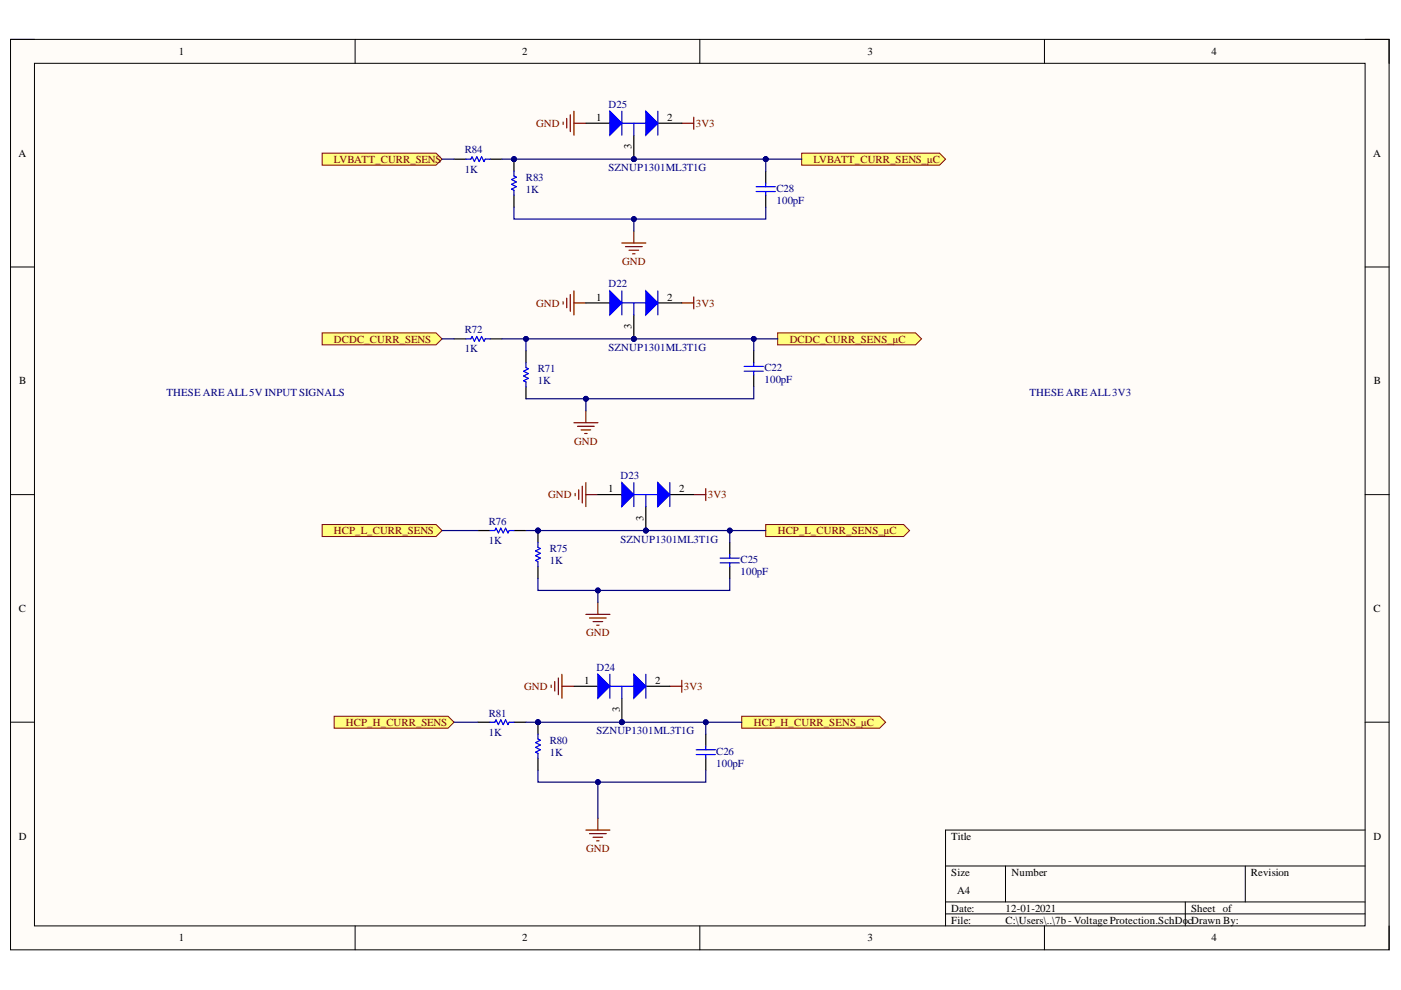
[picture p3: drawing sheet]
<svg xmlns="http://www.w3.org/2000/svg" width="297mm" height="210mm" viewBox="0 0 297 210" stroke-linecap="round" stroke-linejoin="round" font-family="sans-serif">
<defs><g id="words">
<g font-size="2.3">
<text x="37.9" y="11.7">1</text>
<text x="110.7" y="11.7">2</text>
<text x="183.9" y="11.7">3</text>
<text x="256.8" y="11.7">4</text>
<text x="126.4" y="25.6">1</text>
<text x="141.5" y="25.6">2</text>
<text x="3.9" y="33.3">A</text>
<text x="133.9" y="31.6" transform="rotate(-90 133.9 31.6)">3</text>
<text x="291.1" y="33.3">A</text>
<text x="126.4" y="63.7">1</text>
<text x="141.5" y="63.7">2</text>
<text x="133.9" y="69.7" transform="rotate(-90 133.9 69.7)">3</text>
<text x="4.1" y="81.5">B</text>
<text x="291.3" y="81.5">B</text>
<text x="128.9" y="104.4">1</text>
<text x="144" y="104.4">2</text>
<text x="136.5" y="110.4" transform="rotate(-90 136.5 110.4)">3</text>
<text x="4" y="129.8">C</text>
<text x="291.2" y="129.8">C</text>
<text x="123.9" y="145">1</text>
<text x="138.9" y="145">2</text>
<text x="131.4" y="151" transform="rotate(-90 131.4 151)">3</text>
<text x="4" y="178.1">D</text>
<text x="201.7" y="178.1">Title</text>
<text x="291.2" y="178.1">D</text>
<text x="201.7" y="185.7">Size</text>
<text x="214.5" y="185.7">Number</text>
<text x="265.2" y="185.7">Revision</text>
<text x="203" y="189.5">A4</text>
<text x="201.7" y="193.3">Date:</text>
<text x="201.7" y="195.8">File:</text>
<text x="213.2" y="193.3">12-01-2021</text>
<text x="213.2" y="195.8">C:\Users\..\7b - Voltage Protection.SchDo</text>
<text x="251.9" y="195.8">cDrawn By:</text>
<text x="252.5" y="193.3">Sheet of</text>
<text x="37.9" y="199.6">1</text>
<text x="110.7" y="199.6">2</text>
<text x="183.9" y="199.6">3</text>
<text x="256.8" y="199.6">4</text>
</g>
<g font-size="2.3" fill="#000080">
<text x="129" y="22.8">D25</text>
<text x="98.6" y="32.5">R84</text>
<text x="98.6" y="36.6">1K</text>
<text x="111.5" y="40.9">1K</text>
<text x="111.5" y="38.4">R83</text>
<text x="129" y="36.3">SZNUP1301ML3T1G</text>
<text x="164.6" y="40.7">C28</text>
<text x="164.6" y="43.2">100pF</text>
<text x="129" y="61">D22</text>
<text x="98.6" y="70.6">R72</text>
<text x="98.6" y="74.6">1K</text>
<text x="129" y="74.4">SZNUP1301ML3T1G</text>
<text x="114" y="81.5">1K</text>
<text x="114" y="79">R71</text>
<text x="162.1" y="81.2">100pF</text>
<text x="162.1" y="78.7">C22</text>
<text x="35.3" y="84">THESE ARE ALL5V INPUT SIGNALS</text>
<text x="218.3" y="84">THESE ARE ALL3V3</text>
<text x="131.6" y="101.6">D23</text>
<text x="103.6" y="111.3">R76</text>
<text x="103.6" y="115.3">1K</text>
<text x="116.6" y="119.6">1K</text>
<text x="116.6" y="117.1">R75</text>
<text x="131.6" y="115.1">SZNUP1301ML3T1G</text>
<text x="157" y="119.4">C25</text>
<text x="157" y="121.9">100pF</text>
<text x="126.5" y="142.2">D24</text>
<text x="103.6" y="156">1K</text>
<text x="103.6" y="151.9">R81</text>
<text x="126.5" y="155.7">SZNUP1301ML3T1G</text>
<text x="116.6" y="160.3">1K</text>
<text x="116.6" y="157.8">R80</text>
<text x="151.9" y="160">C26</text>
<text x="151.9" y="162.6">100pF</text>
</g>
<g font-size="2.3" fill="#800000">
<text x="113.7" y="26.9">GND</text>
<text x="147.5" y="26.9">3V3</text>
<text x="70.8" y="34.6">LVBATT_CURR_SENS</text>
<text x="172.5" y="34.6">LVBATT_CURR_SENS_µC</text>
<text x="131.9" y="56.1">GND</text>
<text x="113.7" y="65">GND</text>
<text x="147.5" y="65">3V3</text>
<text x="70.8" y="72.6">DCDC_CURR_SENS</text>
<text x="167.4" y="72.6">DCDC_CURR_SENS_µC</text>
<text x="121.7" y="94.3">GND</text>
<text x="116.2" y="105.7">GND</text>
<text x="150.1" y="105.7">3V3</text>
<text x="70.8" y="113.3">HCP_L_CURR_SENS</text>
<text x="164.9" y="113.3">HCP_L_CURR_SENS_µC</text>
<text x="124.3" y="134.8">GND</text>
<text x="111.2" y="146.3">GND</text>
<text x="145" y="146.3">3V3</text>
<text x="73.3" y="154">HCP_H_CURR_SENS</text>
<text x="159.8" y="154">HCP_H_CURR_SENS_µC</text>
<text x="124.3" y="180.6">GND</text>
</g>
</g></defs>
<path d="M2.2 8.4h292.3v193h-292.3z" fill-rule="evenodd" fill="#fffcf8"/>
<path d="M2.2 8.4h292.3v193h-292.3z" fill="none" stroke="#000" stroke-width=".21"/>
<path d="M7.3 13.4h282.1v182.9h-282.1z" fill-rule="evenodd" fill="#fffcf8"/>
<g fill="none" stroke="#000" stroke-width=".21">
<path d="M2.2 8.3h5.1M7.3 13.4h282.1v182.9h-282.1zM75.3 8.3v5.1M148.4 8.3v5.1M221.4 8.4v5M289.4 8.4h5.1v5M2.2 56.6h5.1M289.4 56.6h5.1M2.2 104.9h5.1M289.4 104.9h5.1M2.2 153.1h5.1M289.4 153.1h5.1"/>
<path d="M289.4 176h-88.9v20.3M75.3 196.3v5.1M148.4 196.3v5.1M200.5 183.6h88.9M200.5 191.2h88.9M200.5 193.8h88.9M213.2 183.6v7.6M221.4 196.3v5.1M251.3 191.2v5.1M264 183.6v7.6M294.5 196.3v5.1"/>
</g>
<path d="M68.3 32.5h24.2l1.2 1.2-1.2 1.3h-24.2z" fill-rule="evenodd" fill="#ffff80"/>
<path d="M68.3 32.5h24.2l1.2 1.2-1.2 1.3h-24.2z" fill="none" stroke="#800000" stroke-width=".21"/>
<path d="M68.3 111.2h24.2l1.2 1.3-1.2 1.3h-24.2z" fill-rule="evenodd" fill="#ffff80"/>
<path d="M68.3 111.2h24.2l1.2 1.3-1.2 1.3h-24.2z" fill="none" stroke="#800000" stroke-width=".21"/>
<path d="M70.8 151.9h24.2l1.3 1.2-1.3 1.3h-24.2z" fill-rule="evenodd" fill="#ffff80"/>
<path d="M70.8 151.9h24.2l1.3 1.2-1.3 1.3h-24.2z" fill="none" stroke="#800000" stroke-width=".21"/>
<path d="M68.3 70.6h24.2l1.2 1.2-1.2 1.3h-24.2z" fill-rule="evenodd" fill="#ffff80"/>
<path d="M68.3 70.6h24.2l1.2 1.2-1.2 1.3h-24.2z" fill="none" stroke="#800000" stroke-width=".21"/>
<path d="M131.8 51.5h5.1M132.6 52.3h3.6M133.4 53.1h2M134.1 53.8h.5M134.4 49v2.5M124.2 176h5.1M125 176.8h3.5M125.7 177.5h2.1M126.5 178.3h.5M126.8 173.5v2.5" fill="none" stroke="#800000" stroke-width=".25"/>
<path d="M162.3 36.3v2.5M162.3 41.4v2.5M154.7 115v2.6M154.7 120.1v2.5M149.6 155.7v2.5M149.6 160.8v2.5" fill="none" stroke="#000" stroke-width=".25"/>
<path d="M160.3 39.6h4.1M162.3 38.8v.8M160.3 40.6h4.1M162.3 40.6v.8M152.7 118.3h4.1M152.7 119.3h4.1M154.7 117.6v.7M154.7 119.3v.8M147.6 159h4.1M147.6 160h4.1M149.6 158.2v.8M149.6 160v.8" fill="none" stroke="#00f" stroke-width=".25"/>
<circle cx="114.1" cy="153.1" r=".51" fill="#000080"/>
<circle cx="114.1" cy="153.1" r=".51" fill="none" stroke="#000080" stroke-width=".21"/>
<path d="M114.1 153.1v2.6" fill="none" stroke="#000" stroke-width=".25"/>
<circle cx="114.1" cy="153.1" r=".51" fill="#000080"/>
<circle cx="114.1" cy="153.1" r=".51" fill="none" stroke="#000080" stroke-width=".21"/>
<path d="M96.3 33.7h2.5M103.9 33.7h2.5M101.3 112.5h2.6M109 112.5h2.5M101.3 153.1h2.6M109 153.1h2.5M114.1 160.8v2.5" fill="none" stroke="#000" stroke-width=".25"/>
<path d="M98.8 33.7h1l.3-.5 .5 1.1 .5-1.1 .5 1.1 .5-1.1 .5 1.1 .3-.6h1M103.9 112.5h1l.3-.5 .5 1 .5-1 .5 1 .5-1 .5 1 .3-.5h1M103.9 153.1h1l.3-.5 .5 1 .5-1 .5 1 .5-1 .5 1 .3-.5h1M114.1 155.7v1l.5 .2-1 .5 1 .6-1 .5 1 .5-1 .5 .5 .2v1.1" fill="none" stroke="#00f" stroke-width=".25"/>
<circle cx="114.1" cy="112.5" r=".51" fill="#000080"/>
<circle cx="114.1" cy="112.5" r=".51" fill="none" stroke="#000080" stroke-width=".21"/>
<path d="M114.1 112.5v2.5" fill="none" stroke="#000" stroke-width=".25"/>
<circle cx="114.1" cy="112.5" r=".51" fill="#000080"/>
<circle cx="114.1" cy="112.5" r=".51" fill="none" stroke="#000080" stroke-width=".21"/>
<path d="M114.1 120.1v2.5" fill="none" stroke="#000" stroke-width=".25"/>
<path d="M114.1 115v1l.5 .3-1 .5 1 .5-1 .5 1 .5-1 .5 .5 .3v1" fill="none" stroke="#00f" stroke-width=".25"/>
<circle cx="109" cy="33.7" r=".51" fill="#000080"/>
<circle cx="109" cy="33.7" r=".51" fill="none" stroke="#000080" stroke-width=".21"/>
<path d="M109 33.7v2.6" fill="none" stroke="#000" stroke-width=".25"/>
<circle cx="109" cy="33.7" r=".51" fill="#000080"/>
<circle cx="109" cy="33.7" r=".51" fill="none" stroke="#000080" stroke-width=".21"/>
<path d="M109 41.4v2.5M96.3 71.8h2.5M103.9 71.8h2.5M111.5 74.4v2.5M159.8 74.4v2.5M159.8 79.5v2.5M111.5 82v2.5" fill="none" stroke="#000" stroke-width=".25"/>
<path d="M109 36.3v1l.5 .3-1 .5 1 .5-1 .5 1 .5-1 .5 .5 .2v1.1M98.8 71.8h1l.3-.5 .5 1.1 .5-1.1 .5 1.1 .5-1.1 .5 1.1 .3-.6h1M111.5 76.9v1l.5 .3-1 .5 1 .5-1 .5 1 .5-1 .5 .5 .3v1M157.8 77.7h4M157.8 78.7h4M159.8 76.9v.8M159.8 78.7v.8" fill="none" stroke="#00f" stroke-width=".25"/>
<path d="M121.7 89.6h5.1M122.4 90.4h3.6M123.2 91.2h2M124 91.9h.5M124.2 87.1v2.5" fill="none" stroke="#800000" stroke-width=".25"/>
<path d="M170 32.5h29.2l1.3 1.2-1.3 1.3h-29.2z" fill-rule="evenodd" fill="#ffff80"/>
<path d="M170 32.5h29.2l1.3 1.2-1.3 1.3h-29.2z" fill="none" stroke="#800000" stroke-width=".21"/>
<path d="M164.9 70.6h29.2l1.3 1.2-1.3 1.3h-29.2z" fill-rule="evenodd" fill="#ffff80"/>
<path d="M164.9 70.6h29.2l1.3 1.2-1.3 1.3h-29.2z" fill="none" stroke="#800000" stroke-width=".21"/>
<path d="M157.3 151.9h29.2l1.3 1.2-1.3 1.3h-29.2z" fill-rule="evenodd" fill="#ffff80"/>
<path d="M157.3 151.9h29.2l1.3 1.2-1.3 1.3h-29.2z" fill="none" stroke="#800000" stroke-width=".21"/>
<path d="M162.3 111.2h29.3l1.2 1.3-1.2 1.3h-29.3z" fill-rule="evenodd" fill="#ffff80"/>
<path d="M162.3 111.2h29.3l1.2 1.3-1.2 1.3h-29.3z" fill="none" stroke="#800000" stroke-width=".21"/>
<g fill="none" stroke="#800000" stroke-width=".25">
<path d="M119.4 25.9v.5M120.2 25.1v2M120.9 24.3v3.6M121.7 23.6v5.1M121.7 26.1h2.5M144.6 26.1h2.5M147.1 24.9v2.5M119.4 64v.5M120.2 63.2v2M120.9 62.4v3.6M121.7 61.7v5.1M121.7 64.2h2.5"/>
<path d="M144.6 64.2h2.5M147.1 63v2.5M121.9 104.6v.5M122.7 103.8v2.1M123.5 103.1v3.5M124.2 102.3v5.1M124.2 104.9h2.6M147.1 104.9h2.5M149.6 103.6v2.5M116.8 145.3v.5M117.6 144.5v2M118.4 143.7v3.6"/>
<path d="M119.1 143v5M119.1 145.5h2.6M142 145.5h2.6M144.6 144.2v2.6"/>
</g>
<circle cx="134.4" cy="33.7" r=".51" fill="#000080"/>
<circle cx="134.4" cy="33.7" r=".51" fill="none" stroke="#000080" stroke-width=".21"/>
<path d="M124.2 26.1h5.1M134.4 28.7v5M139.5 26.1h5.1" fill="none" stroke="#000" stroke-width=".25"/>
<circle cx="134.4" cy="33.7" r=".51" fill="#000080"/>
<circle cx="134.4" cy="33.7" r=".51" fill="none" stroke="#000080" stroke-width=".21"/>
<path d="M136.9 23.6l2.6 2.5-2.6 2.6z" fill="#00f"/>
<path d="M136.9 23.6l2.6 2.5-2.6 2.6z" fill="none" stroke="#00f" stroke-width=".25"/>
<path d="M129.3 23.6l2.5 2.5-2.5 2.6z" fill="#00f"/>
<path d="M129.3 23.6l2.5 2.5-2.5 2.6zM131.8 23.6v5.1M131.8 26.1h5.1M134.4 26.1v2.6M139.5 23.6v5.1" fill="none" stroke="#00f" stroke-width=".25"/>
<circle cx="134.4" cy="71.8" r=".51" fill="#000080"/>
<circle cx="134.4" cy="71.8" r=".51" fill="none" stroke="#000080" stroke-width=".21"/>
<path d="M124.2 64.2h5.1M134.4 66.8v5M139.5 64.2h5.1" fill="none" stroke="#000" stroke-width=".25"/>
<circle cx="134.4" cy="71.8" r=".51" fill="#000080"/>
<circle cx="134.4" cy="71.8" r=".51" fill="none" stroke="#000080" stroke-width=".21"/>
<path d="M136.9 61.7l2.6 2.5-2.6 2.6z" fill="#00f"/>
<path d="M136.9 61.7l2.6 2.5-2.6 2.6z" fill="none" stroke="#00f" stroke-width=".25"/>
<path d="M129.3 61.7l2.5 2.5-2.5 2.6z" fill="#00f"/>
<path d="M129.3 61.7l2.5 2.5-2.5 2.6zM131.8 61.7v5.1M131.8 64.2h5.1M134.4 64.2v2.6M139.5 61.7v5.1" fill="none" stroke="#00f" stroke-width=".25"/>
<circle cx="136.9" cy="112.5" r=".51" fill="#000080"/>
<circle cx="136.9" cy="112.5" r=".51" fill="none" stroke="#000080" stroke-width=".21"/>
<path d="M126.8 104.9h5M136.9 107.4v5.1M142 104.9h5.1" fill="none" stroke="#000" stroke-width=".25"/>
<circle cx="136.9" cy="112.5" r=".51" fill="#000080"/>
<circle cx="136.9" cy="112.5" r=".51" fill="none" stroke="#000080" stroke-width=".21"/>
<path d="M139.5 102.3l2.5 2.6-2.5 2.5z" fill="#00f"/>
<path d="M139.5 102.3l2.5 2.6-2.5 2.5z" fill="none" stroke="#00f" stroke-width=".25"/>
<path d="M131.8 102.3l2.6 2.6-2.6 2.5z" fill="#00f"/>
<path d="M131.8 102.3l2.6 2.6-2.6 2.5zM134.4 102.3v5.1M134.4 104.9h5.1M136.9 104.9v2.5M142 102.3v5.1" fill="none" stroke="#00f" stroke-width=".25"/>
<circle cx="131.8" cy="153.1" r=".51" fill="#000080"/>
<circle cx="131.8" cy="153.1" r=".51" fill="none" stroke="#000080" stroke-width=".21"/>
<path d="M121.7 145.5h5.1M131.8 148v5.1M136.9 145.5h5.1" fill="none" stroke="#000" stroke-width=".25"/>
<circle cx="131.8" cy="153.1" r=".51" fill="#000080"/>
<circle cx="131.8" cy="153.1" r=".51" fill="none" stroke="#000080" stroke-width=".21"/>
<path d="M134.4 143l2.5 2.5-2.5 2.5z" fill="#00f"/>
<path d="M134.4 143l2.5 2.5-2.5 2.5z" fill="none" stroke="#00f" stroke-width=".25"/>
<path d="M126.8 143l2.5 2.5-2.5 2.5z" fill="#00f"/>
<path d="M126.8 143l2.5 2.5-2.5 2.5zM129.3 143v5M129.3 145.5h5.1M131.8 145.5v2.5M136.9 143v5" fill="none" stroke="#00f" stroke-width=".25"/>
<path d="M124.2 130.3h5.1M125 131h3.5M125.7 131.8h2.1M126.5 132.6h.5M126.8 127.7v2.6" fill="none" stroke="#800000" stroke-width=".25"/>
<path d="M93.7 112.5h7.6M126.8 125.2v2.5" fill="none" stroke="#000080" stroke-width=".25"/>
<circle cx="126.8" cy="125.2" r=".51" fill="#000080"/>
<circle cx="126.8" cy="125.2" r=".51" fill="none" stroke="#000080" stroke-width=".21"/>
<path d="M93.7 33.7h2.6M162.3 33.7v2.6M96.3 153.1h5" fill="none" stroke="#000080" stroke-width=".25"/>
<circle cx="162.3" cy="33.7" r=".51" fill="#000080"/>
<circle cx="162.3" cy="33.7" r=".51" fill="none" stroke="#000080" stroke-width=".21"/>
<path d="M93.7 71.8h2.6M111.5 71.8v2.6" fill="none" stroke="#000080" stroke-width=".25"/>
<circle cx="111.5" cy="71.8" r=".51" fill="#000080"/>
<circle cx="111.5" cy="71.8" r=".51" fill="none" stroke="#000080" stroke-width=".21"/>
<path d="M111.5 84.5h12.7" fill="none" stroke="#000080" stroke-width=".25"/>
<circle cx="124.2" cy="84.5" r=".51" fill="#000080"/>
<circle cx="124.2" cy="84.5" r=".51" fill="none" stroke="#000080" stroke-width=".21"/>
<path d="M159.8 82v2.5h-35.6v2.6" fill="none" stroke="#000080" stroke-width=".25"/>
<circle cx="124.2" cy="84.5" r=".51" fill="#000080"/>
<circle cx="124.2" cy="84.5" r=".51" fill="none" stroke="#000080" stroke-width=".21"/>
<path d="M106.4 33.7h55.9" fill="none" stroke="#000080" stroke-width=".25"/>
<circle cx="109" cy="33.7" r=".51" fill="#000080"/>
<circle cx="109" cy="33.7" r=".51" fill="none" stroke="#000080" stroke-width=".21"/>
<circle cx="134.4" cy="33.7" r=".51" fill="#000080"/>
<circle cx="134.4" cy="33.7" r=".51" fill="none" stroke="#000080" stroke-width=".21"/>
<circle cx="162.3" cy="33.7" r=".51" fill="#000080"/>
<circle cx="162.3" cy="33.7" r=".51" fill="none" stroke="#000080" stroke-width=".21"/>
<path d="M162.3 33.7h7.7" fill="none" stroke="#000080" stroke-width=".25"/>
<circle cx="162.3" cy="33.7" r=".51" fill="#000080"/>
<circle cx="162.3" cy="33.7" r=".51" fill="none" stroke="#000080" stroke-width=".21"/>
<path d="M159.8 71.8v2.6" fill="none" stroke="#000080" stroke-width=".25"/>
<circle cx="159.8" cy="71.8" r=".51" fill="#000080"/>
<circle cx="159.8" cy="71.8" r=".51" fill="none" stroke="#000080" stroke-width=".21"/>
<path d="M154.7 112.5v2.5" fill="none" stroke="#000080" stroke-width=".25"/>
<circle cx="154.7" cy="112.5" r=".51" fill="#000080"/>
<circle cx="154.7" cy="112.5" r=".51" fill="none" stroke="#000080" stroke-width=".21"/>
<path d="M149.6 153.1v2.6" fill="none" stroke="#000080" stroke-width=".25"/>
<circle cx="149.6" cy="153.1" r=".51" fill="#000080"/>
<circle cx="149.6" cy="153.1" r=".51" fill="none" stroke="#000080" stroke-width=".21"/>
<path d="M111.5 153.1h45.8" fill="none" stroke="#000080" stroke-width=".25"/>
<circle cx="114.1" cy="153.1" r=".51" fill="#000080"/>
<circle cx="114.1" cy="153.1" r=".51" fill="none" stroke="#000080" stroke-width=".21"/>
<circle cx="131.8" cy="153.1" r=".51" fill="#000080"/>
<circle cx="131.8" cy="153.1" r=".51" fill="none" stroke="#000080" stroke-width=".21"/>
<circle cx="149.6" cy="153.1" r=".51" fill="#000080"/>
<circle cx="149.6" cy="153.1" r=".51" fill="none" stroke="#000080" stroke-width=".21"/>
<path d="M111.5 112.5h50.8" fill="none" stroke="#000080" stroke-width=".25"/>
<circle cx="114.1" cy="112.5" r=".51" fill="#000080"/>
<circle cx="114.1" cy="112.5" r=".51" fill="none" stroke="#000080" stroke-width=".21"/>
<circle cx="136.9" cy="112.5" r=".51" fill="#000080"/>
<circle cx="136.9" cy="112.5" r=".51" fill="none" stroke="#000080" stroke-width=".21"/>
<circle cx="154.7" cy="112.5" r=".51" fill="#000080"/>
<circle cx="154.7" cy="112.5" r=".51" fill="none" stroke="#000080" stroke-width=".21"/>
<path d="M114.1 122.6v2.6h40.6v-2.6" fill="none" stroke="#000080" stroke-width=".25"/>
<circle cx="126.8" cy="125.2" r=".51" fill="#000080"/>
<circle cx="126.8" cy="125.2" r=".51" fill="none" stroke="#000080" stroke-width=".21"/>
<path d="M114.1 163.3v2.5h35.5v-2.5" fill="none" stroke="#000080" stroke-width=".25"/>
<circle cx="126.8" cy="165.8" r=".51" fill="#000080"/>
<circle cx="126.8" cy="165.8" r=".51" fill="none" stroke="#000080" stroke-width=".21"/>
<path d="M126.8 165.8v7.7" fill="none" stroke="#000080" stroke-width=".25"/>
<circle cx="126.8" cy="165.8" r=".51" fill="#000080"/>
<circle cx="126.8" cy="165.8" r=".51" fill="none" stroke="#000080" stroke-width=".21"/>
<path d="M134.4 46.4v2.6" fill="none" stroke="#000080" stroke-width=".25"/>
<circle cx="134.4" cy="46.4" r=".51" fill="#000080"/>
<circle cx="134.4" cy="46.4" r=".51" fill="none" stroke="#000080" stroke-width=".21"/>
<path d="M109 43.9v2.5h53.3v-2.5" fill="none" stroke="#000080" stroke-width=".25"/>
<circle cx="134.4" cy="46.4" r=".51" fill="#000080"/>
<circle cx="134.4" cy="46.4" r=".51" fill="none" stroke="#000080" stroke-width=".21"/>
<path d="M106.4 71.8h58.5" fill="none" stroke="#000080" stroke-width=".25"/>
<circle cx="159.8" cy="71.8" r=".51" fill="#000080"/>
<circle cx="159.8" cy="71.8" r=".51" fill="none" stroke="#000080" stroke-width=".21"/>
<circle cx="134.4" cy="71.8" r=".51" fill="#000080"/>
<circle cx="134.4" cy="71.8" r=".51" fill="none" stroke="#000080" stroke-width=".21"/>
<circle cx="111.5" cy="71.8" r=".51" fill="#000080"/>
<circle cx="111.5" cy="71.8" r=".51" fill="none" stroke="#000080" stroke-width=".21"/>
<use href="#words"/>
</svg>
